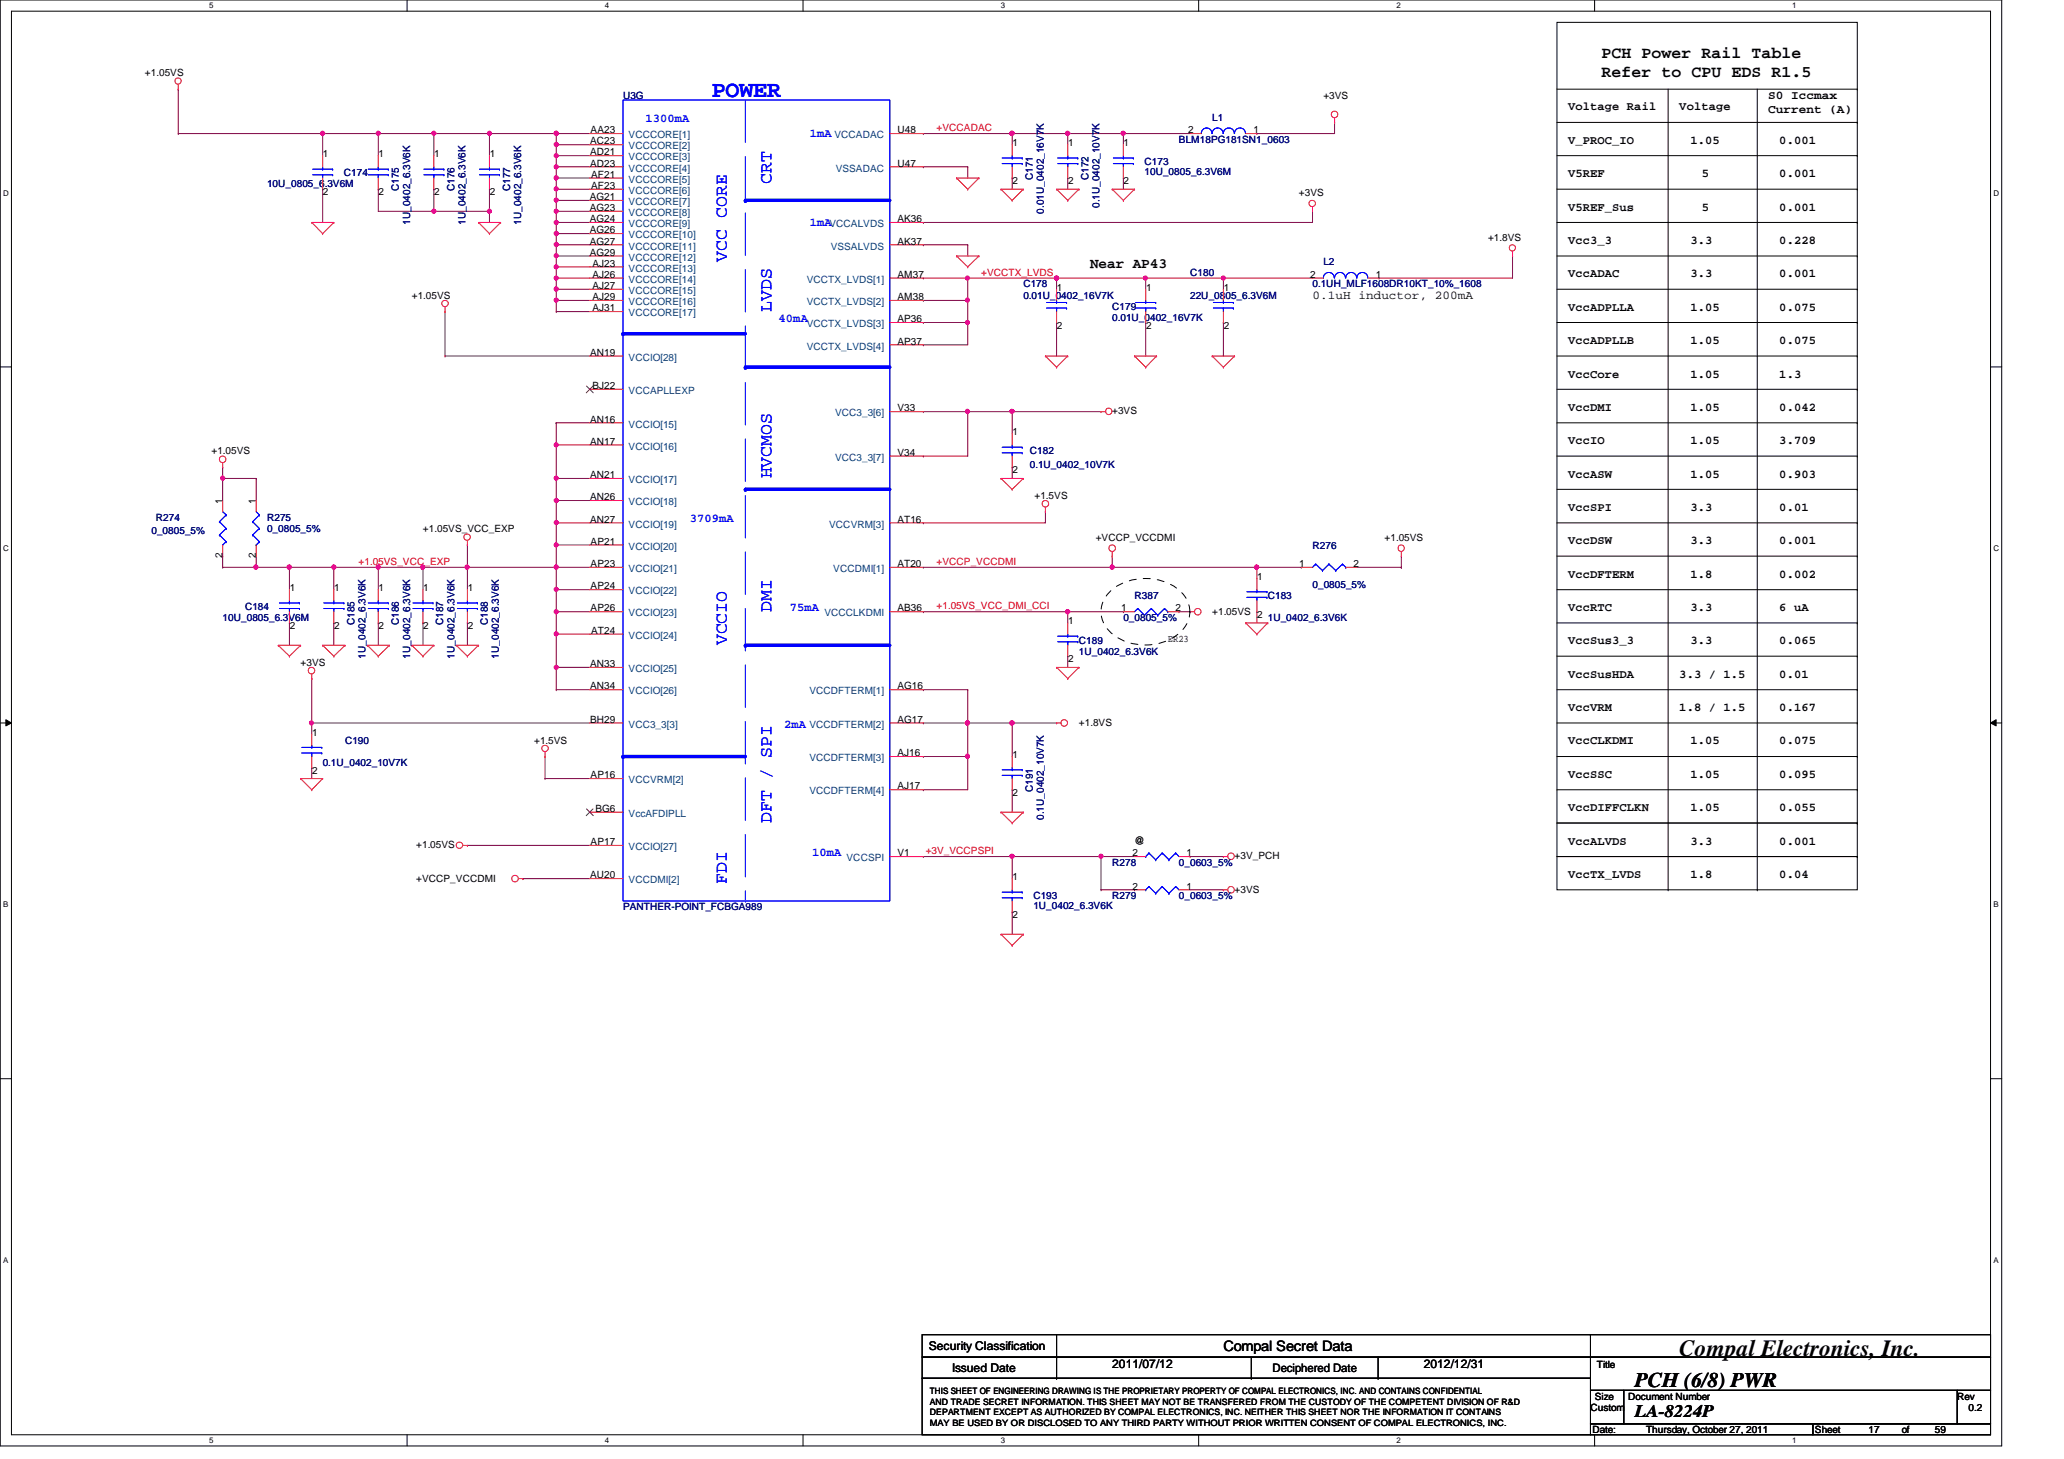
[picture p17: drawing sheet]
<svg xmlns="http://www.w3.org/2000/svg" width="297mm" height="210mm" viewBox="0 0 297 210" stroke-linecap="round" stroke-linejoin="round" font-family="sans-serif">
<defs><g id="words">
<text font-size="3.3" fill="#00f" x="102.4" y="14">POWER</text>
<text font-size="3.3" x="241.7" y="195.1">Compal Electronics, Inc.</text>
<text font-size="3" x="235.3" y="199.6">PCH (6/8) PWR</text>
<g font-size="2.5" fill="#00f">
<text x="111" y="26.4" transform="rotate(-90 111 26.4)">CRT</text>
<text x="104.6" y="37.6" transform="rotate(-90 104.6 37.6)">VCC CORE</text>
<text x="111" y="44.8" transform="rotate(-90 111 44.8)">LVDS</text>
<text x="111" y="68.8" transform="rotate(-90 111 68.8)">HVCMOS</text>
<text x="111" y="88" transform="rotate(-90 111 88)">DMI</text>
<text x="104.6" y="92.8" transform="rotate(-90 104.6 92.8)">VCCIO</text>
<text x="111" y="118.4" transform="rotate(-90 111 118.4)">DFT / SPI</text>
<text x="104.6" y="127.2" transform="rotate(-90 104.6 127.2)">FDI</text>
</g>
<text font-size="2.5" x="235.3" y="203.9">LA-8224P</text>
<g font-size="2.4">
<text x="230.5" y="8.3">PCH Power Rail Table</text>
<text x="230.5" y="11">Refer to CPU EDS R1.5</text>
</g>
<g font-size="2.1">
<text x="156.9" y="38.5">Near AP43</text>
<text x="176.1" y="194.4">Compal Secret Data</text>
</g>
<g font-size="1.7" fill="#00f">
<text x="92.9" y="17.5">1300mA</text>
<text x="116.5" y="19.7">1mA</text>
<text x="116.5" y="32.6">1mA</text>
<text x="112.1" y="46.3">40mA</text>
<text x="99.3" y="75.1">3709mA</text>
<text x="113.7" y="87.9">75mA</text>
<text x="112.9" y="104.7">2mA</text>
<text x="116.9" y="123.1">10mA</text>
</g>
<g font-size="1.7">
<text x="225.7" y="15.9">Voltage Rail</text>
<text x="241.7" y="15.9">Voltage</text>
<text x="254.5" y="14.3">S0 Iccmax</text>
<text x="254.5" y="16.3">Current (A)</text>
<text x="225.7" y="20.7">V_PROC_IO</text>
<text x="243.3" y="20.7">1.05</text>
<text x="256.1" y="20.7">0.001</text>
<text x="225.7" y="25.5">V5REF</text>
<text x="244.9" y="25.5">5</text>
<text x="256.1" y="25.5">0.001</text>
<text x="225.7" y="30.3">V5REF_Sus</text>
<text x="225.7" y="35.1">Vcc3_3</text>
<text x="243.3" y="35.1">3.3</text>
<text x="244.9" y="30.3">5</text>
<text x="256.1" y="30.3">0.001</text>
<text x="256.1" y="35.1">0.228</text>
<text x="225.7" y="39.9">VccADAC</text>
<text x="243.3" y="39.9">3.3</text>
<text x="256.1" y="39.9">0.001</text>
<text x="188.9" y="43">0.1uH inductor, 200mA</text>
<text x="225.7" y="44.7">VccADPLLA</text>
<text x="243.3" y="44.7">1.05</text>
<text x="256.1" y="44.7">0.075</text>
<text x="225.7" y="49.5">VccADPLLB</text>
<text x="243.3" y="49.5">1.05</text>
<text x="256.1" y="49.5">0.075</text>
<text x="225.7" y="54.3">VccCore</text>
<text x="225.7" y="59.1">VccDMI</text>
<text x="243.3" y="54.3">1.05</text>
<text x="243.3" y="59.1">1.05</text>
<text x="256.1" y="54.3">1.3</text>
<text x="256.1" y="59.1">0.042</text>
<text x="225.7" y="63.9">VccIO</text>
<text x="243.3" y="63.9">1.05</text>
<text x="256.1" y="63.9">3.709</text>
<text x="225.7" y="68.7">VccASW</text>
<text x="243.3" y="68.7">1.05</text>
<text x="256.1" y="68.7">0.903</text>
<text x="225.7" y="73.5">VccSPI</text>
<text x="243.3" y="73.5">3.3</text>
<text x="256.1" y="73.5">0.01</text>
<text x="225.7" y="78.3">VccDSW</text>
<text x="225.7" y="83.1">VccDFTERM</text>
<text x="243.3" y="78.3">3.3</text>
<text x="243.3" y="83.1">1.8</text>
<text x="256.1" y="83.1">0.002</text>
<text x="256.1" y="78.3">0.001</text>
<text x="225.7" y="87.9">VccRTC</text>
<text x="243.3" y="87.9">3.3</text>
<text x="256.1" y="87.9">6 uA</text>
<text x="225.7" y="92.7">VccSus3_3</text>
<text x="243.3" y="92.7">3.3</text>
<text x="256.1" y="92.7">0.065</text>
<text x="225.7" y="97.5">VccSusHDA</text>
<text x="241.7" y="97.5">3.3 / 1.5</text>
<text x="256.1" y="97.5">0.01</text>
<text x="225.7" y="102.3">VccVRM</text>
<text x="225.7" y="107.1">VccCLKDMI</text>
<text x="241.7" y="102.3">1.8 / 1.5</text>
<text x="243.3" y="107.1">1.05</text>
<text x="256.1" y="107.1">0.075</text>
<text x="256.1" y="102.3">0.167</text>
<text x="225.7" y="111.9">VccSSC</text>
<text x="243.3" y="111.9">1.05</text>
<text x="256.1" y="111.9">0.095</text>
<text x="225.7" y="116.7">VccDIFFCLKN</text>
<text x="243.3" y="116.7">1.05</text>
<text x="256.1" y="116.7">0.055</text>
<text x="225.7" y="121.5">VccALVDS</text>
<text x="243.3" y="121.5">3.3</text>
<text x="256.1" y="121.5">0.001</text>
<text x="225.7" y="126.3">VccTX_LVDS</text>
<text x="243.3" y="126.3">1.8</text>
<text x="256.1" y="126.3">0.04</text>
<text x="133.7" y="194.3">Security Classification</text>
<text x="137" y="197.3">Issued Date</text>
<text x="160.1" y="196.8">2011/07/12</text>
<text x="183.1" y="197.4">Deciphered Date</text>
<text x="204.9" y="196.8">2012/12/31</text>
</g>
<g font-size="1.4">
<text x="20.9" y="11">+1.05VS</text>
<text x="190.5" y="14.2">+3VS</text>
<text x="46.5" y="22.6">1</text>
<text x="54.5" y="22.6">1</text>
<text x="62.5" y="22.6">1</text>
<text x="70.5" y="22.6">1</text>
<text x="84.9" y="20.8">AC23</text>
<text x="84.9" y="22.4">AD21</text>
<text x="84.9" y="24">AD23</text>
<text x="85" y="19.2">AA23</text>
<text x="129.2" y="19.2">U48</text>
<text x="129.2" y="24">U47</text>
<text x="145.7" y="21">1</text>
<text x="153.7" y="21">1</text>
<text x="161.7" y="21">1</text>
<text x="171" y="19.2">2</text>
<text x="180.4" y="19.2">1</text>
<text x="46.5" y="28.1">2</text>
<text x="54.5" y="28.1">2</text>
<text x="62.5" y="28.1">2</text>
<text x="70.5" y="28.1">2</text>
<text x="84.9" y="28.8">AG21</text>
<text x="85.1" y="25.6">AF21</text>
<text x="85.1" y="27.2">AF23</text>
<text x="145.7" y="26.5">2</text>
<text x="153.7" y="26.5">2</text>
<text x="161.7" y="26.5">2</text>
<text x="186.9" y="28.2">+3VS</text>
<text x="84.9" y="30.4">AG23</text>
<text x="84.9" y="32">AG24</text>
<text x="84.9" y="33.6">AG26</text>
<text x="84.9" y="35.2">AG27</text>
<text x="129.2" y="32">AK36</text>
<text x="129.2" y="35.2">AK37</text>
<text x="214.2" y="34.6">+1.8VS</text>
<text x="84.9" y="36.8">AG29</text>
<text x="85.3" y="38.4">AJ23</text>
<text x="85.3" y="40">AJ26</text>
<text x="85.3" y="41.6">AJ27</text>
<text x="129.2" y="40">AM37</text>
<text x="152.1" y="41.8">1</text>
<text x="164.9" y="41.8">1</text>
<text x="176.1" y="41.8">1</text>
<text x="188.5" y="40">2</text>
<text x="198" y="40">1</text>
<text x="59.3" y="43">+1.05VS</text>
<text x="85.3" y="43.2">AJ29</text>
<text x="85.3" y="44.8">AJ31</text>
<text x="129.2" y="43.2">AM38</text>
<text x="129.2" y="46.4">AP36</text>
<text x="152.1" y="47.3">2</text>
<text x="164.9" y="47.3">2</text>
<text x="176.1" y="47.3">2</text>
<text x="84.9" y="51.2">AN19</text>
<text x="129.2" y="49.6">AP37</text>
<text x="85.3" y="56">BJ22</text>
<text x="129.2" y="59.2">V33</text>
<text x="160.1" y="59.6">+3VS</text>
<text x="30.4" y="65.4">+1.05VS</text>
<text x="84.9" y="60.8">AN16</text>
<text x="84.9" y="64">AN17</text>
<text x="129.2" y="65.6">V34</text>
<text x="145.7" y="62.6">1</text>
<text x="84.9" y="68.8">AN21</text>
<text x="84.9" y="72">AN26</text>
<text x="145.7" y="68.1">2</text>
<text x="148.9" y="71.8">+1.5VS</text>
<text x="32" y="72.5" transform="rotate(-90 32 72.5)">1</text>
<text x="36.8" y="72.5" transform="rotate(-90 36.8 72.5)">1</text>
<text x="60.9" y="76.6">+1.05VS_VCC_EXP</text>
<text x="84.9" y="75.2">AN27</text>
<text x="129.2" y="75.2">AT16</text>
<text x="157.7" y="77.9">+VCCP_VCCDMI</text>
<text x="199.3" y="77.9">+1.05VS</text>
<text x="32" y="80.3" transform="rotate(-90 32 80.3)">2</text>
<text x="36.8" y="80.3" transform="rotate(-90 36.8 80.3)">2</text>
<text x="85" y="78.4">AP21</text>
<text x="85" y="81.6">AP23</text>
<text x="129.2" y="81.6">AT20</text>
<text x="180.9" y="83.4">1</text>
<text x="187" y="81.6">1</text>
<text x="194.8" y="81.6">2</text>
<text x="41.7" y="85">1</text>
<text x="48.1" y="85">1</text>
<text x="54.5" y="85">1</text>
<text x="60.9" y="85">1</text>
<text x="67.3" y="85">1</text>
<text x="85" y="88">AP26</text>
<text x="85" y="84.8">AP24</text>
<text x="129.2" y="88">AB36</text>
<text x="153.7" y="89.8">1</text>
<text x="161.4" y="88">1</text>
<text x="169.2" y="88">2</text>
<text x="174.5" y="88.4">+1.05VS</text>
<text x="180.9" y="88.9">2</text>
<text x="41.7" y="90.5">2</text>
<text x="43.3" y="95.8">+3VS</text>
<text x="48.1" y="90.5">2</text>
<text x="54.5" y="90.5">2</text>
<text x="60.9" y="90.5">2</text>
<text x="67.3" y="90.5">2</text>
<text x="84.9" y="96">AN33</text>
<text x="85.1" y="91.2">AT24</text>
<text x="153.7" y="95.3">2</text>
<text x="168.1" y="92.4">ER23</text>
<text x="84.9" y="99.2">AN34</text>
<text x="129.2" y="99.2">AG16</text>
<text x="44.9" y="105.8">1</text>
<text x="76.9" y="107">+1.5VS</text>
<text x="84.9" y="104">BH29</text>
<text x="129.2" y="104">AG17</text>
<text x="155.3" y="104.4">+1.8VS</text>
<text x="44.9" y="111.3">2</text>
<text x="85" y="112">AP16</text>
<text x="129.2" y="113.6">AJ17</text>
<text x="129.2" y="108.8">AJ16</text>
<text x="145.7" y="109">1</text>
<text x="85.7" y="116.8">BG6</text>
<text x="145.7" y="114.5">2</text>
<text x="59.9" y="122">+1.05VS</text>
<text x="85" y="121.6">AP17</text>
<text x="129.2" y="123.2">V1</text>
<text x="163" y="123.2">2</text>
<text x="163.3" y="121.4">@</text>
<text x="170.8" y="123.2">1</text>
<text x="177.7" y="123.6">+3V_PCH</text>
<text x="59.9" y="126.8">+VCCP_VCCDMI</text>
<text x="84.9" y="126.4">AU20</text>
<text x="145.7" y="126.6">1</text>
<text x="163" y="128">2</text>
<text x="170.8" y="128">1</text>
<text x="177.7" y="128.4">+3VS</text>
<text x="145.7" y="132.1">2</text>
<text x="229.8" y="196.8">Title</text>
<text x="228.9" y="203">Custom</text>
<text x="229.5" y="201.4">Size</text>
<text x="234.3" y="201.4">Document Number</text>
<text x="281.7" y="201.4">Rev</text>
<text x="283.3" y="203">0.2</text>
<text x="229.2" y="206.2">Date:</text>
<text x="236.9" y="206.2">Thursday, October 27, 2011</text>
<text x="261.2" y="206.2">Sheet</text>
<text x="268.9" y="206.2">17</text>
<text x="273.7" y="206.2">of</text>
<text x="278.5" y="206.2">59</text>
</g>
<g font-size="1.4" fill="#000080">
<text x="89.7" y="14.2">U3G</text>
<text x="174.5" y="17.4">L1</text>
<text x="164.7" y="23.7">C173</text>
<text x="169.7" y="20.6">BLM18PG181SN1_0603</text>
<text x="38.4" y="27">10U_0805_6.3V6M</text>
<text x="49.5" y="25.4">C174</text>
<text x="57.4" y="27.5" transform="rotate(-90 57.4 27.5)">C175</text>
<text x="65.4" y="27.5" transform="rotate(-90 65.4 27.5)">C176</text>
<text x="73.4" y="27.5" transform="rotate(-90 73.4 27.5)">C177</text>
<text x="148.6" y="26" transform="rotate(-90 148.6 26)">C171</text>
<text x="156.6" y="26" transform="rotate(-90 156.6 26)">C172</text>
<text x="158.2" y="29.9" transform="rotate(-90 158.2 29.9)">0.1U_0402_10V7K</text>
<text x="164.7" y="25.2">10U_0805_6.3V6M</text>
<text x="59" y="32.3" transform="rotate(-90 59 32.3)">1U_0402_6.3V6K</text>
<text x="67" y="32.3" transform="rotate(-90 67 32.3)">1U_0402_6.3V6K</text>
<text x="75" y="32.3" transform="rotate(-90 75 32.3)">1U_0402_6.3V6K</text>
<text x="150.2" y="30.7" transform="rotate(-90 150.2 30.7)">0.01U_0402_16V7K</text>
<text x="147.3" y="41.4">C178</text>
<text x="171.3" y="39.8">C180</text>
<text x="188.9" y="41.4">0.1UH_MLF1608DR10KT_10%_1608</text>
<text x="190.5" y="38.2">L2</text>
<text x="147.3" y="43">0.01U_0402_16V7K</text>
<text x="160.1" y="44.6">C179</text>
<text x="160.1" y="46.2">0.01U_0402_16V7K</text>
<text x="171.3" y="43">22U_0805_6.3V6M</text>
<text x="148.2" y="65.4">C182</text>
<text x="148.2" y="67.3">0.1U_0402_10V7K</text>
<text x="21.8" y="76.9">0_0805_5%</text>
<text x="22.4" y="75">R274</text>
<text x="38.4" y="75">R275</text>
<text x="38.4" y="76.6">0_0805_5%</text>
<text x="188.9" y="79">R276</text>
<text x="32" y="89.4">10U_0805_6.3V6M</text>
<text x="35.3" y="87.8">C184</text>
<text x="51" y="90" transform="rotate(-90 51 90)">C185</text>
<text x="57.4" y="90" transform="rotate(-90 57.4 90)">C186</text>
<text x="63.8" y="90" transform="rotate(-90 63.8 90)">C187</text>
<text x="70.2" y="90" transform="rotate(-90 70.2 90)">C188</text>
<text x="161.7" y="89.4">0_0805_5%</text>
<text x="163.3" y="86.2">R387</text>
<text x="182.5" y="86.2">C183</text>
<text x="182.5" y="89.4">1U_0402_6.3V6K</text>
<text x="188.9" y="84.6">0_0805_5%</text>
<text x="52.6" y="94.7" transform="rotate(-90 52.6 94.7)">1U_0402_6.3V6K</text>
<text x="59" y="94.7" transform="rotate(-90 59 94.7)">1U_0402_6.3V6K</text>
<text x="65.4" y="94.7" transform="rotate(-90 65.4 94.7)">1U_0402_6.3V6K</text>
<text x="71.8" y="94.7" transform="rotate(-90 71.8 94.7)">1U_0402_6.3V6K</text>
<text x="155.3" y="92.6">C189</text>
<text x="155.3" y="94.2">1U_0402_6.3V6K</text>
<text x="49.7" y="107">C190</text>
<text x="46.4" y="110.2">0.1U_0402_10V7K</text>
<text x="148.6" y="114" transform="rotate(-90 148.6 114)">C191</text>
<text x="150.2" y="117.9" transform="rotate(-90 150.2 117.9)">0.1U_0402_10V7K</text>
<text x="160.1" y="124.6">R278</text>
<text x="169.7" y="124.6">0_0603_5%</text>
<text x="89.7" y="131">PANTHER-POINT_FCBGA989</text>
<text x="148.7" y="129.4">C193</text>
<text x="148.7" y="130.8">1U_0402_6.3V6K</text>
<text x="160.1" y="129.4">R279</text>
<text x="169.7" y="129.4">0_0603_5%</text>
</g>
<g font-size="1.4" fill="#004080">
<text x="90.5" y="19.9">VCCCORE[1]</text>
<text x="90.5" y="21.5">VCCCORE[2]</text>
<text x="90.5" y="23.1">VCCCORE[3]</text>
<text x="120.1" y="19.9">VCCADAC</text>
<text x="90.5" y="24.7">VCCCORE[4]</text>
<text x="90.5" y="26.3">VCCCORE[5]</text>
<text x="90.5" y="27.9">VCCCORE[6]</text>
<text x="90.5" y="29.5">VCCCORE[7]</text>
<text x="120.3" y="24.7">VSSADAC</text>
<text x="90.5" y="31.1">VCCCORE[8]</text>
<text x="90.5" y="32.7">VCCCORE[9]</text>
<text x="90.5" y="34.3">VCCCORE[10]</text>
<text x="90.5" y="35.9">VCCCORE[11]</text>
<text x="119.4" y="32.7">VCCALVDS</text>
<text x="119.5" y="35.9">VSSALVDS</text>
<text x="90.5" y="37.5">VCCCORE[12]</text>
<text x="90.5" y="39.1">VCCCORE[13]</text>
<text x="90.5" y="40.7">VCCCORE[14]</text>
<text x="116.1" y="40.7">VCCTX_LVDS[1]</text>
<text x="90.5" y="42.3">VCCCORE[15]</text>
<text x="90.5" y="43.9">VCCCORE[16]</text>
<text x="90.5" y="45.5">VCCCORE[17]</text>
<text x="116.1" y="43.9">VCCTX_LVDS[2]</text>
<text x="116.1" y="47.1">VCCTX_LVDS[3]</text>
<text x="90.5" y="51.9">VCCIO[28]</text>
<text x="116.1" y="50.3">VCCTX_LVDS[4]</text>
<text x="90.5" y="56.7">VCCAPLLEXP</text>
<text x="120.2" y="59.9">VCC3_3[6]</text>
<text x="90.5" y="61.5">VCCIO[15]</text>
<text x="90.5" y="64.7">VCCIO[16]</text>
<text x="90.5" y="69.5">VCCIO[17]</text>
<text x="120.2" y="66.3">VCC3_3[7]</text>
<text x="90.5" y="72.7">VCCIO[18]</text>
<text x="90.5" y="75.9">VCCIO[19]</text>
<text x="119.3" y="75.9">VCCVRM[3]</text>
<text x="90.5" y="79.1">VCCIO[20]</text>
<text x="90.5" y="82.3">VCCIO[21]</text>
<text x="119.9" y="82.3">VCCDMI[1]</text>
<text x="90.5" y="88.7">VCCIO[23]</text>
<text x="90.5" y="85.5">VCCIO[22]</text>
<text x="118.7" y="88.7">VCCCLKDMI</text>
<text x="90.5" y="91.9">VCCIO[24]</text>
<text x="90.5" y="96.7">VCCIO[25]</text>
<text x="90.5" y="99.9">VCCIO[26]</text>
<text x="116.5" y="99.9">VCCDFTERM[1]</text>
<text x="90.5" y="104.7">VCC3_3[3]</text>
<text x="116.5" y="104.7">VCCDFTERM[2]</text>
<text x="90.5" y="112.7">VCCVRM[2]</text>
<text x="116.5" y="109.5">VCCDFTERM[3]</text>
<text x="90.5" y="117.5">VccAFDIPLL</text>
<text x="116.5" y="114.3">VCCDFTERM[4]</text>
<text x="90.5" y="122.3">VCCIO[27]</text>
<text x="121.8" y="123.9">VCCSPI</text>
<text x="90.5" y="127.1">VCCDMI[2]</text>
</g>
<g font-size="1.4" fill="#f00">
<text x="134.8" y="18.9">+VCCADAC</text>
<text x="141.2" y="39.7">+VCCTX_LVDS</text>
<text x="51.6" y="81.3">+1.05VS_VCC_EXP</text>
<text x="134.8" y="81.3">+VCCP_VCCDMI</text>
<text x="134.8" y="87.7">+1.05VS_VCC_DMI_CCI</text>
<text x="133.2" y="122.9">+3V_VCCPSPI</text>
</g>
<g font-size="1.3">
<text x="133.8" y="203.6">DEPARTMENT EXCEPT AS AUTHORIZED BY COMPAL ELECTRONICS, INC. NEITHER THIS SHEET NOR THE INFORMATION IT CONTAINS</text>
<text x="133.8" y="200.6">THIS SHEET OF ENGINEERING DRAWING IS THE PROPRIETARY PROPERTY OF COMPAL ELECTRONICS, INC. AND CONTAINS CONFIDENTIAL</text>
<text x="133.8" y="202.1">AND TRADE SECRET INFORMATION. THIS SHEET MAY NOT BE TRANSFERED FROM THE CUSTODY OF THE COMPETENT DIVISION OF R&amp;D</text>
<text x="133.8" y="205.1">MAY BE USED BY OR DISCLOSED TO ANY THIRD PARTY WITHOUT PRIOR WRITTEN CONSENT OF COMPAL ELECTRONICS, INC.</text>
</g>
<g font-size="1.1">
<text x="30.1" y="1.1">5</text>
<text x="87" y="1.1">4</text>
<text x="144" y="1.1">3</text>
<text x="201" y="1.1">2</text>
<text x="257.9" y="1.1">1</text>
<text x=".5" y="28.2">D</text>
<text x="286.9" y="28.2">D</text>
<text x=".5" y="79.3">C</text>
<text x="286.9" y="79.3">C</text>
<text x=".5" y="130.6">B</text>
<text x="286.9" y="130.6">B</text>
<text x=".5" y="181.7">A</text>
<text x="286.9" y="181.7">A</text>
<text x="30.1" y="207.6">5</text>
<text x="87" y="207.6">4</text>
<text x="144" y="207.6">3</text>
<text x="201" y="207.6">2</text>
<text x="257.9" y="207.6">1</text>
</g>
</g></defs>
<path d="M0 0h288.1v208h-288.1zM1.6 1.6h284.9v204.8h-284.9z" fill="none" stroke="#000" stroke-width=".14"/>
<g fill="#fff">
<path d="M30.1 .2h.6v1.2h-.6z"/>
<path d="M30.1 206.6h.6v1.2h-.6z"/>
</g>
<path d="M58.6 0v1.6M58.6 206.4v1.6" fill="none" stroke="#000" stroke-width=".14"/>
<g fill="#fff">
<path d="M87 .2h.6v1.2h-.6z"/>
<path d="M87 206.6h.6v1.2h-.6z"/>
</g>
<path d="M115.6 0v1.6M115.6 206.4v1.6" fill="none" stroke="#000" stroke-width=".14"/>
<g fill="#fff">
<path d="M144 .2h.6v1.2h-.6z"/>
<path d="M144 206.6h.6v1.2h-.6z"/>
</g>
<path d="M172.5 0v1.6M172.5 206.4v1.6" fill="none" stroke="#000" stroke-width=".14"/>
<g fill="#fff">
<path d="M201 .2h.5v1.2h-.5z"/>
<path d="M201 206.6h.5v1.2h-.5z"/>
</g>
<path d="M229.5 0v1.6M229.5 206.4v1.6" fill="none" stroke="#000" stroke-width=".14"/>
<g fill="#fff">
<path d="M257.9 .2h.6v1.2h-.6z"/>
<path d="M257.9 206.6h.6v1.2h-.6z"/>
<path d="M.5 27.2h.7v1.2h-.7z"/>
<path d="M286.9 27.2h.8v1.2h-.8z"/>
<path d="M.5 78.4h.7v1.1h-.7z"/>
<path d="M286.9 78.4h.8v1.1h-.8z"/>
</g>
<path d="M0 52.8h1.6M286.5 52.8h1.6" fill="none" stroke="#000" stroke-width=".14"/>
<g fill="#fff">
<path d="M.5 129.6h.7v1.2h-.7z"/>
<path d="M286.9 129.6h.7v1.2h-.7z"/>
</g>
<path d="M0 104h1.6M.8 103.5l.8 .5-.8 .4zM286.5 104l.8-.5v.9zM286.5 104h1.6" fill="none" stroke="#000" stroke-width=".14"/>
<path d="M.8 103.5l.8 .5-.8 .4zM286.5 104l.8-.5v.9z" fill="#000"/>
<g fill="#fff">
<path d="M.5 180.8h.7v1.1h-.7z"/>
<path d="M286.9 180.8h.7v1.1h-.7z"/>
</g>
<path d="M0 155.2h1.6M286.5 155.2h1.6" fill="none" stroke="#000" stroke-width=".14"/>
<path d="M25.7 12.8h.1M25.7 12.8v6.4M80 19.2h.1M80 19.2h4.9" fill="none" stroke="#800040" stroke-width=".14"/>
<circle cx="80.1" cy="19.2" r=".3" fill="#f0f"/>
<circle cx="80.1" cy="19.2" r=".3" fill="none" stroke="#f0f" stroke-width=".14"/>
<path d="M80 40h.1M80 40v1.6" fill="none" stroke="#800040" stroke-width=".14"/>
<circle cx="80" cy="41.6" r=".31" fill="#f0f"/>
<circle cx="80" cy="41.6" r=".31" fill="none" stroke="#f0f" stroke-width=".14"/>
<circle cx="80.1" cy="40" r=".3" fill="#f0f"/>
<circle cx="80.1" cy="40" r=".3" fill="none" stroke="#f0f" stroke-width=".14"/>
<path d="M54.4 19.2h.1M54.4 19.2h8M62.4 19.2h.1M62.4 19.2v3.2M62.4 27.2h.1M62.4 27.2v3.2" fill="none" stroke="#800040" stroke-width=".14"/>
<circle cx="54.4" cy="19.2" r=".3" fill="#f0f"/>
<circle cx="54.4" cy="19.2" r=".3" fill="none" stroke="#f0f" stroke-width=".14"/>
<path d="M80 36.8h.1M80 36.8v1.6" fill="none" stroke="#800040" stroke-width=".14"/>
<circle cx="80.1" cy="36.8" r=".3" fill="#f0f"/>
<circle cx="80.1" cy="36.8" r=".3" fill="none" stroke="#f0f" stroke-width=".14"/>
<path d="M80 35.2h.1M80 35.2v1.6" fill="none" stroke="#800040" stroke-width=".14"/>
<circle cx="80.1" cy="35.2" r=".3" fill="#f0f"/>
<circle cx="80.1" cy="35.2" r=".3" fill="none" stroke="#f0f" stroke-width=".14"/>
<path d="M80 33.6h.1M80 33.6v1.6" fill="none" stroke="#800040" stroke-width=".14"/>
<circle cx="80" cy="33.6" r=".31" fill="#f0f"/>
<circle cx="80" cy="33.6" r=".31" fill="none" stroke="#f0f" stroke-width=".14"/>
<path d="M80 32h.1M80 32v1.6" fill="none" stroke="#800040" stroke-width=".14"/>
<circle cx="80.1" cy="32" r=".3" fill="#f0f"/>
<circle cx="80.1" cy="32" r=".3" fill="none" stroke="#f0f" stroke-width=".14"/>
<path d="M46.4 19.2h.1M46.4 19.2h8" fill="none" stroke="#800040" stroke-width=".14"/>
<circle cx="46.4" cy="19.2" r=".3" fill="#f0f"/>
<circle cx="46.4" cy="19.2" r=".3" fill="none" stroke="#f0f" stroke-width=".14"/>
<path d="M80 30.4h.1M80 30.4v1.6" fill="none" stroke="#800040" stroke-width=".14"/>
<circle cx="80.1" cy="30.4" r=".3" fill="#f0f"/>
<circle cx="80.1" cy="30.4" r=".3" fill="none" stroke="#f0f" stroke-width=".14"/>
<path d="M46.4 27.2h.1M46.4 27.2v4.8M80 28.8h.1M80 28.8v1.6" fill="none" stroke="#800040" stroke-width=".14"/>
<circle cx="80.1" cy="28.8" r=".3" fill="#f0f"/>
<circle cx="80.1" cy="28.8" r=".3" fill="none" stroke="#f0f" stroke-width=".14"/>
<path d="M46.4 19.2h.1M46.4 19.2v3.2M80 27.2h.1M80 27.2v1.6" fill="none" stroke="#800040" stroke-width=".14"/>
<circle cx="80.1" cy="27.2" r=".3" fill="#f0f"/>
<circle cx="80.1" cy="27.2" r=".3" fill="none" stroke="#f0f" stroke-width=".14"/>
<path d="M80 25.6h.1M80 25.6v1.6M64 44.8h.1M64 44.8v6.4" fill="none" stroke="#800040" stroke-width=".14"/>
<circle cx="80" cy="25.6" r=".31" fill="#f0f"/>
<circle cx="80" cy="25.6" r=".31" fill="none" stroke="#f0f" stroke-width=".14"/>
<path d="M80 24h.1M80 20.8h.1M80 20.8v1.6M80 24v1.6" fill="none" stroke="#800040" stroke-width=".14"/>
<circle cx="80.1" cy="20.8" r=".3" fill="#f0f"/>
<circle cx="80.1" cy="20.8" r=".3" fill="none" stroke="#f0f" stroke-width=".14"/>
<path d="M80 41.6h.1M80 41.6v1.6" fill="none" stroke="#800040" stroke-width=".14"/>
<circle cx="80.1" cy="43.2" r=".3" fill="#f0f"/>
<circle cx="80.1" cy="43.2" r=".3" fill="none" stroke="#f0f" stroke-width=".14"/>
<path d="M80 75.2h.1M80 78.4h.1M80 75.2h4.9M80 78.4v3.2M80 81.6h.1M80 81.6h4.9" fill="none" stroke="#800040" stroke-width=".14"/>
<circle cx="80.1" cy="78.4" r=".3" fill="#f0f"/>
<circle cx="80.1" cy="78.4" r=".3" fill="none" stroke="#f0f" stroke-width=".14"/>
<path d="M80 78.4h.1M80 78.4h4.9M80 81.6h.1M80 81.6v3.2" fill="none" stroke="#800040" stroke-width=".14"/>
<circle cx="80" cy="81.6" r=".31" fill="#f0f"/>
<circle cx="80" cy="81.6" r=".31" fill="none" stroke="#f0f" stroke-width=".14"/>
<path d="M80 19.2h.1M80 19.2v1.6" fill="none" stroke="#800040" stroke-width=".14"/>
<circle cx="80.1" cy="19.2" r=".3" fill="#f0f"/>
<circle cx="80.1" cy="19.2" r=".3" fill="none" stroke="#f0f" stroke-width=".14"/>
<path d="M80 68.8h.1M80 72h.1M80 68.8h4.9M80 72v3.2" fill="none" stroke="#800040" stroke-width=".14"/>
<circle cx="80.1" cy="72" r=".3" fill="#f0f"/>
<circle cx="80.1" cy="72" r=".3" fill="none" stroke="#f0f" stroke-width=".14"/>
<path d="M80 72h.1M80 75.2h.1M80 72h4.9M80 75.2v3.2" fill="none" stroke="#800040" stroke-width=".14"/>
<circle cx="80.1" cy="75.2" r=".3" fill="#f0f"/>
<circle cx="80.1" cy="75.2" r=".3" fill="none" stroke="#f0f" stroke-width=".14"/>
<path d="M80 64h.1M80 68.8h.1M80 64h4.9M80 68.8v3.2" fill="none" stroke="#800040" stroke-width=".14"/>
<circle cx="80.1" cy="68.8" r=".3" fill="#f0f"/>
<circle cx="80.1" cy="68.8" r=".3" fill="none" stroke="#f0f" stroke-width=".14"/>
<path d="M70.4 19.2h.1M70.4 19.2h9.6" fill="none" stroke="#800040" stroke-width=".14"/>
<circle cx="70.4" cy="19.2" r=".3" fill="#f0f"/>
<circle cx="70.4" cy="19.2" r=".3" fill="none" stroke="#f0f" stroke-width=".14"/>
<path d="M80 60.8h.1M80 60.8v3.2M80 60.8h4.9M80 99.2h.1M80 91.2h.1M80 96h.1M80 96v3.2M80 99.2h4.9M80 91.2h4.9" fill="none" stroke="#800040" stroke-width=".14"/>
<circle cx="80.1" cy="96" r=".3" fill="#f0f"/>
<circle cx="80.1" cy="96" r=".3" fill="none" stroke="#f0f" stroke-width=".14"/>
<path d="M80 96h.1M80 84.8h.1M80 88h.1M80 96h4.9M80 84.8h4.9M80 88v3.2" fill="none" stroke="#800040" stroke-width=".14"/>
<circle cx="80.1" cy="88" r=".3" fill="#f0f"/>
<circle cx="80.1" cy="88" r=".3" fill="none" stroke="#f0f" stroke-width=".14"/>
<path d="M80 88h.1M80 91.2h.1M80 88h4.9M80 91.2v4.8" fill="none" stroke="#800040" stroke-width=".14"/>
<circle cx="80.1" cy="91.2" r=".3" fill="#f0f"/>
<circle cx="80.1" cy="91.2" r=".3" fill="none" stroke="#f0f" stroke-width=".14"/>
<path d="M80 84.8h.1M80 84.8v3.2" fill="none" stroke="#800040" stroke-width=".14"/>
<circle cx="80.1" cy="84.8" r=".3" fill="#f0f"/>
<circle cx="80.1" cy="84.8" r=".3" fill="none" stroke="#f0f" stroke-width=".14"/>
<path d="M62.4 19.2h.1M62.4 19.2h8M70.4 19.2h.1M70.4 19.2v3.2M70.4 30.4h.1M70.4 30.4v1.6M67.3 81.6h.1M67.3 81.6h12.7" fill="none" stroke="#800040" stroke-width=".14"/>
<circle cx="62.4" cy="19.2" r=".3" fill="#f0f"/>
<circle cx="62.4" cy="19.2" r=".3" fill="none" stroke="#f0f" stroke-width=".14"/>
<g fill="none" stroke="#800040" stroke-width=".14">
<path d="M41.7 89.6h.1M41.7 89.6v3.2M48 89.6h.1M48 89.6v3.2M54.4 89.6h.1M54.4 89.6v3.2M60.9 89.6h.1M60.9 81.6h.1M60.9 89.6v3.2M60.9 81.6h6.4M67.3 89.6h.1M67.3 81.6h.1"/>
<path d="M67.3 81.6v3.2M67.3 89.6v3.2"/>
</g>
<circle cx="67.2" cy="81.6" r=".31" fill="#f0f"/>
<circle cx="67.2" cy="81.6" r=".31" fill="none" stroke="#f0f" stroke-width=".14"/>
<path d="M54.4 81.6h.1M54.4 81.6h6.5M60.9 81.6h.1M60.9 81.6v3.2" fill="none" stroke="#800040" stroke-width=".14"/>
<circle cx="60.8" cy="81.6" r=".31" fill="#f0f"/>
<circle cx="60.8" cy="81.6" r=".31" fill="none" stroke="#f0f" stroke-width=".14"/>
<path d="M48 81.6h.1M48 81.6h6.4M54.4 81.6h.1M54.4 81.6v3.2" fill="none" stroke="#800040" stroke-width=".14"/>
<circle cx="54.4" cy="81.6" r=".31" fill="#f0f"/>
<circle cx="54.4" cy="81.6" r=".31" fill="none" stroke="#f0f" stroke-width=".14"/>
<path d="M41.7 81.6h.1M41.7 81.6h6.3M48 81.6h.1M48 81.6v3.2" fill="none" stroke="#800040" stroke-width=".14"/>
<circle cx="48" cy="81.6" r=".31" fill="#f0f"/>
<circle cx="48" cy="81.6" r=".31" fill="none" stroke="#f0f" stroke-width=".14"/>
<path d="M41.7 81.6h.1M41.7 81.6v3.2" fill="none" stroke="#800040" stroke-width=".14"/>
<circle cx="41.6" cy="81.6" r=".32" fill="#f0f"/>
<circle cx="41.6" cy="81.6" r=".32" fill="none" stroke="#f0f" stroke-width=".14"/>
<path d="M54.4 30.4h8M62.4 30.4h.1M70.4 27.2h.1M70.4 27.2v3.2" fill="none" stroke="#800040" stroke-width=".14"/>
<circle cx="62.4" cy="30.4" r=".3" fill="#f0f"/>
<circle cx="62.4" cy="30.4" r=".3" fill="none" stroke="#f0f" stroke-width=".14"/>
<path d="M62.4 30.4h8M70.4 30.4h.1" fill="none" stroke="#800040" stroke-width=".14"/>
<circle cx="70.4" cy="30.4" r=".3" fill="#f0f"/>
<circle cx="70.4" cy="30.4" r=".3" fill="none" stroke="#f0f" stroke-width=".14"/>
<path d="M80 38.4h.1M80 38.4v1.6" fill="none" stroke="#800040" stroke-width=".14"/>
<circle cx="80.1" cy="38.4" r=".3" fill="#f0f"/>
<circle cx="80.1" cy="38.4" r=".3" fill="none" stroke="#f0f" stroke-width=".14"/>
<path d="M80 64h.1M80 64v4.8" fill="none" stroke="#800040" stroke-width=".14"/>
<circle cx="80.1" cy="64" r=".3" fill="#f0f"/>
<circle cx="80.1" cy="64" r=".3" fill="none" stroke="#f0f" stroke-width=".14"/>
<path d="M80 22.4h.1M80 22.4v1.6" fill="none" stroke="#800040" stroke-width=".14"/>
<circle cx="80.1" cy="22.4" r=".3" fill="#f0f"/>
<circle cx="80.1" cy="22.4" r=".3" fill="none" stroke="#f0f" stroke-width=".14"/>
<g fill="none" stroke="#800040" stroke-width=".14">
<path d="M54.4 19.2h.1M54.4 19.2v3.2M132.9 19.2h.1M132.9 19.2h12.8M54.4 27.2h.1M54.4 27.2v3.2M132.9 24h.1M132.9 24h6.4M139.3 24h.1M139.3 24v1.6M80 43.2h.1M80 43.2v1.6"/>
<path d="M153.7 94.4h.1M153.7 94.4v1.6M145.7 104h.1M145.7 104v4.8"/>
</g>
<circle cx="145.7" cy="19.2" r=".31" fill="#f0f"/>
<circle cx="145.7" cy="19.2" r=".31" fill="none" stroke="#f0f" stroke-width=".14"/>
<path d="M153.7 19.2h.1M153.7 19.2h8M153.7 88h.1M153.7 88v1.6" fill="none" stroke="#800040" stroke-width=".14"/>
<circle cx="153.7" cy="19.2" r=".31" fill="#f0f"/>
<circle cx="153.7" cy="19.2" r=".31" fill="none" stroke="#f0f" stroke-width=".14"/>
<path d="M132.9 43.2h.1M132.9 43.2h6.4M132.9 75.2h.1M132.9 75.2h17.5" fill="none" stroke="#800040" stroke-width=".14"/>
<circle cx="139.2" cy="43.2" r=".3" fill="#f0f"/>
<circle cx="139.2" cy="43.2" r=".3" fill="none" stroke="#f0f" stroke-width=".14"/>
<path d="M132.9 49.6h.1M132.9 46.4h.1M132.9 49.6h6.4M132.9 46.4h6.4" fill="none" stroke="#800040" stroke-width=".14"/>
<circle cx="139.2" cy="46.4" r=".3" fill="#f0f"/>
<circle cx="139.2" cy="46.4" r=".3" fill="none" stroke="#f0f" stroke-width=".14"/>
<path d="M139.3 59.2h.1M139.3 59.2v6.4h-6.4M139.3 59.2h6.4M132.9 65.6h.1" fill="none" stroke="#800040" stroke-width=".14"/>
<circle cx="145.7" cy="59.2" r=".31" fill="#f0f"/>
<circle cx="145.7" cy="59.2" r=".31" fill="none" stroke="#f0f" stroke-width=".14"/>
<circle cx="139.2" cy="59.2" r=".3" fill="#f0f"/>
<circle cx="139.2" cy="59.2" r=".3" fill="none" stroke="#f0f" stroke-width=".14"/>
<g fill="none" stroke="#800040" stroke-width=".14">
<path d="M145.7 59.2h.1M145.7 59.2v3.2M145.7 67.2h.1M145.7 67.2v1.6M132.9 99.2h.1M132.9 99.2h6.4M139.3 99.2h.1M139.3 99.2v4.8h-6.4M180.9 81.6h.1M180.9 88h.1M180.9 81.6v1.6M180.9 88v1.6"/>
<path d="M132.9 108.8h.1M132.9 113.6h.1M132.9 104h.1M132.9 108.8h6.4M132.9 113.6h6.4M132.9 123.2h.1M132.9 123.2h12.8"/>
</g>
<circle cx="145.7" cy="123.2" r=".31" fill="#f0f"/>
<circle cx="145.7" cy="123.2" r=".31" fill="none" stroke="#f0f" stroke-width=".14"/>
<path d="M139.3 104h.1M139.3 104h6.4M145.7 113.6h.1M145.7 113.6v3.2M145.7 131.2h.1M145.7 131.2v3.2" fill="none" stroke="#800040" stroke-width=".14"/>
<circle cx="145.7" cy="104" r=".31" fill="#f0f"/>
<circle cx="145.7" cy="104" r=".31" fill="none" stroke="#f0f" stroke-width=".14"/>
<circle cx="139.2" cy="104" r=".3" fill="#f0f"/>
<circle cx="139.2" cy="104" r=".3" fill="none" stroke="#f0f" stroke-width=".14"/>
<path d="M139.3 108.8h.1M139.3 108.8v4.8M145.7 123.2h.1M145.7 123.2v3.2" fill="none" stroke="#800040" stroke-width=".14"/>
<circle cx="139.2" cy="108.8" r=".3" fill="#f0f"/>
<circle cx="139.2" cy="108.8" r=".3" fill="none" stroke="#f0f" stroke-width=".14"/>
<path d="M139.3 104h.1M139.3 104v4.8" fill="none" stroke="#800040" stroke-width=".14"/>
<circle cx="139.2" cy="104" r=".3" fill="#f0f"/>
<circle cx="139.2" cy="104" r=".3" fill="none" stroke="#f0f" stroke-width=".14"/>
<path d="M139.3 46.4h.1M139.3 40h.1M139.3 43.2h.1M139.3 40v9.6M145.7 104h.1M145.7 104h6.4" fill="none" stroke="#800040" stroke-width=".14"/>
<circle cx="145.7" cy="104" r=".31" fill="#f0f"/>
<circle cx="145.7" cy="104" r=".31" fill="none" stroke="#f0f" stroke-width=".14"/>
<path d="M161.7 19.2h.1M161.7 19.2h9.6" fill="none" stroke="#800040" stroke-width=".14"/>
<circle cx="161.7" cy="19.2" r=".31" fill="#f0f"/>
<circle cx="161.7" cy="19.2" r=".31" fill="none" stroke="#f0f" stroke-width=".14"/>
<g fill="none" stroke="#800040" stroke-width=".14">
<path d="M145.7 19.2h.1M145.7 19.2h8M153.7 19.2h.1M153.7 19.2v1.6M161.7 19.2h.1M161.7 19.2v1.6M180.9 19.2h.1M192.1 17.6h.1M192.1 17.6v1.6h-11.2M153.7 25.6h.1M153.7 25.6v1.6M161.7 25.6h.1"/>
<path d="M161.7 25.6v1.6"/>
</g>
<circle cx="145.7" cy="19.2" r=".31" fill="#f0f"/>
<circle cx="145.7" cy="19.2" r=".31" fill="none" stroke="#f0f" stroke-width=".14"/>
<path d="M145.7 19.2h.1M145.7 19.2v1.6M145.7 25.6h.1M145.7 25.6v1.6M64 51.2h.1M64 51.2h20.9M36.9 81.6h.1M36.9 81.6h4.8" fill="none" stroke="#800040" stroke-width=".14"/>
<circle cx="36.8" cy="81.6" r=".31" fill="#f0f"/>
<circle cx="36.8" cy="81.6" r=".31" fill="none" stroke="#f0f" stroke-width=".14"/>
<g fill="none" stroke="#800040" stroke-width=".14">
<path d="M32 68.8h.1M32 68.8v3.2M32 80h.1M32 80v1.6M132.9 88h.1M132.9 88h20.8M44.9 104h.1M44.9 104h40M67.3 121.6h.1M67.3 121.6h17.6M75.3 126.4h.1M75.3 126.4h9.6"/>
<path d="M158.5 123.2h.1M158.5 123.2h4.8M171.3 123.2h.1M171.3 123.2h4.8"/>
</g>
<circle cx="153.7" cy="88" r=".31" fill="#f0f"/>
<circle cx="153.7" cy="88" r=".31" fill="none" stroke="#f0f" stroke-width=".14"/>
<path d="M160.1 81.6h.1M160.1 81.6h20.8" fill="none" stroke="#800040" stroke-width=".14"/>
<circle cx="160" cy="81.6" r=".31" fill="#f0f"/>
<circle cx="160" cy="81.6" r=".31" fill="none" stroke="#f0f" stroke-width=".14"/>
<path d="M145.7 59.2h.1M145.7 59.2h12.8M164.9 46.4h.1M164.9 40h.1M164.9 46.4v4.8M164.9 40h11.2M176.1 40h.1M176.1 40v1.6" fill="none" stroke="#800040" stroke-width=".14"/>
<circle cx="164.8" cy="40" r=".3" fill="#f0f"/>
<circle cx="164.8" cy="40" r=".3" fill="none" stroke="#f0f" stroke-width=".14"/>
<path d="M152.1 40h.1M152.1 40h12.8M164.9 40h.1M164.9 40v1.6" fill="none" stroke="#800040" stroke-width=".14"/>
<circle cx="152.1" cy="40" r=".3" fill="#f0f"/>
<circle cx="152.1" cy="40" r=".3" fill="none" stroke="#f0f" stroke-width=".14"/>
<path d="M132.9 32h.1M188.9 30.4h.1M188.9 30.4v1.6h-56M217.7 36.8h.1M217.7 36.8v3.2h-19.2M176.1 46.4h.1M176.1 40h.1M176.1 46.4v4.8M176.1 40h12.8M198.5 40h.1" fill="none" stroke="#800040" stroke-width=".14"/>
<circle cx="176.1" cy="40" r=".3" fill="#f0f"/>
<circle cx="176.1" cy="40" r=".3" fill="none" stroke="#f0f" stroke-width=".14"/>
<path d="M139.3 40h.1M139.3 40h12.8M152.1 46.4h.1M152.1 40h.1M152.1 40v1.6M152.1 46.4v4.8" fill="none" stroke="#800040" stroke-width=".14"/>
<circle cx="152.1" cy="40" r=".3" fill="#f0f"/>
<circle cx="152.1" cy="40" r=".3" fill="none" stroke="#f0f" stroke-width=".14"/>
<circle cx="139.2" cy="40" r=".3" fill="#f0f"/>
<circle cx="139.2" cy="40" r=".3" fill="none" stroke="#f0f" stroke-width=".14"/>
<path d="M139.3 35.2h.1M139.3 35.2v1.6M132.9 40h.1M132.9 40h6.4M44.9 104h.1M44.9 104v1.6" fill="none" stroke="#800040" stroke-width=".14"/>
<circle cx="44.8" cy="104" r=".3" fill="#f0f"/>
<circle cx="44.8" cy="104" r=".3" fill="none" stroke="#f0f" stroke-width=".14"/>
<path d="M25.7 19.2h.1M25.7 19.2h20.7M44.9 97.6h.1M44.9 97.6v6.4M180.9 81.6h6.4M187.3 81.6h.1M44.9 110.4h.1M44.9 110.4v1.6" fill="none" stroke="#800040" stroke-width=".14"/>
<circle cx="180.8" cy="81.6" r=".31" fill="#f0f"/>
<circle cx="180.8" cy="81.6" r=".31" fill="none" stroke="#f0f" stroke-width=".14"/>
<g fill="none" stroke="#800040" stroke-width=".14">
<path d="M132.9 35.2h.1M132.9 35.2h6.4M132.9 59.2h.1M132.9 59.2h6.4M132.9 81.6h.1M132.9 81.6h27.2M153.7 88h8M160.1 81.6h.1M160.1 80v1.6M161.7 88h.1M169.7 88h.1M169.7 88h1.6"/>
<path d="M195.3 81.6h6.4M201.7 81.6h.1M201.7 80v1.6M158.5 128h.1M158.5 123.2v4.8"/>
</g>
<circle cx="158.5" cy="123.2" r=".3" fill="#f0f"/>
<circle cx="158.5" cy="123.2" r=".3" fill="none" stroke="#f0f" stroke-width=".14"/>
<g fill="none" stroke="#800040" stroke-width=".14">
<path d="M80 25.6h.1M80 38.4h.1M80 35.2h.1M80 24h.1M80 25.6h4.9M80 38.4h4.9M80 35.2h4.9M80 24h4.9M80 44.8h.1M80 40h.1M80 44.8h4.9M80 40h4.9"/>
<path d="M67.3 78.4h.1M67.3 78.4v3.2M145.7 123.2h.1M145.7 123.2h12.8M158.5 128h4.8M163.3 128h.1M171.3 128h4.8M176.1 128h.1"/>
</g>
<circle cx="80.1" cy="24" r=".3" fill="#f0f"/>
<circle cx="80.1" cy="24" r=".3" fill="none" stroke="#f0f" stroke-width=".14"/>
<g fill="none" stroke="#800040" stroke-width=".14">
<path d="M80 33.6h.1M80 36.8h.1M80 22.4h.1M80 32h.1M80 28.8h.1M80 20.8h.1M80 30.4h.1M80 27.2h.1M80 33.6h4.9M80 36.8h4.9M80 22.4h4.9M80 32h4.9"/>
<path d="M80 28.8h4.9M80 20.8h4.9M80 30.4h4.9M80 27.2h4.9M80 43.2h.1M80 41.6h.1M80 43.2h4.9M80 41.6h4.9M32 68.8h.1M32 68.8h4.9M36.9 68.8h.1M36.9 68.8v3.2"/>
</g>
<circle cx="32" cy="68.8" r=".3" fill="#f0f"/>
<circle cx="32" cy="68.8" r=".3" fill="none" stroke="#f0f" stroke-width=".14"/>
<path d="M32 67.2h.1M32 67.2v1.6M150.4 73.6h.1M150.4 73.6v1.6M32 81.6h.1M32 81.6h4.9M36.9 81.6h.1M36.9 80v1.6M78.4 108.8h.1M78.4 112h.1M78.4 108.8v3.2M78.4 112h6.5" fill="none" stroke="#800040" stroke-width=".14"/>
<g fill="none" stroke="#f00" stroke-width=".14">
<path d="M25.7 12.8h.1M25.7 12.1v.7M171.3 19.2h1.6M179.3 19.2h1.6M192.1 17.6h.1M192.1 17v.6M44.9 32h.1M44.9 32h3.1M44.9 32l1.5 1.6M46.4 33.6h.1M46.4 22.4v1.6M46.4 25.6v1.6"/>
<path d="M48 32h.1M48 32l-1.6 1.6M62.4 22.4v1.6M62.4 25.6v1.6M68.9 32h.1M68.9 32h3.1M68.9 32l1.5 1.6M70.4 33.6h.1M72 32h.1M72 32l-1.6 1.6M137.7 25.6h.1M137.7 36.8h.1"/>
<path d="M137.7 25.6h3.2M137.7 25.6l1.6 1.6M137.7 36.8h3.2M137.7 36.8l1.6 1.6M139.3 27.2h.1M139.3 38.4h.1M140.9 25.6h.1M140.9 36.8h.1M140.9 25.6l-1.6 1.6M140.9 36.8l-1.6 1.6M144.1 27.2h.1M144.1 27.2h3.2"/>
<path d="M144.1 27.2l1.6 1.6M145.7 28.8h.1M145.7 20.8v1.6M145.7 24v1.6M147.3 27.2h.1M147.3 27.2l-1.6 1.6M152.1 27.2h.1M152.1 27.2h3.2M152.1 27.2l1.6 1.6M153.7 28.8h.1M153.7 20.8v1.6M153.7 24v1.6"/>
<path d="M155.3 27.2h.1M155.3 27.2l-1.6 1.6M160.1 27.2h.1M160.1 27.2h3.2M160.1 27.2l1.6 1.6M161.7 28.8h.1M163.3 27.2h.1M163.3 27.2l-1.6 1.6M188.9 30.4h.1M188.9 29.8v.6M217.7 36.8h.1M217.7 36.2v.6"/>
<path d="M64 44.8h.1M64 44.2v.6M150.4 51.2h.1M150.4 51.2h3.3M150.4 51.2l1.7 1.6M152.1 52.8h.1M153.7 51.2h.1M153.7 51.2l-1.6 1.6M158.5 59.2h.1M158.5 59.2h.6M163.3 51.2h.1M163.3 51.2h3.2"/>
<path d="M163.3 51.2l1.6 1.6M164.9 52.8h.1M164.9 41.6v1.6M164.9 44.8v1.6M166.5 51.2h.1M166.5 51.2l-1.6 1.6M174.5 51.2h.1M174.5 51.2h3.2M174.5 51.2l1.6 1.6M176.1 52.8h.1M176.1 41.6v1.6M176.1 44.8v1.6"/>
<path d="M177.7 51.2h.1M177.7 51.2l-1.6 1.6M188.9 40h1.6M196.9 40h1.6M32 67.2h.1M32 66.6v.6M36.9 72v1.6M36.9 78.4v1.6M67.3 78.4h.1M67.3 77.8v.6M144.1 68.8h.1M144.1 68.8h3.2"/>
<path d="M144.1 68.8l1.6 1.6M145.7 70.4h.1M147.3 68.8h.1M147.3 68.8l-1.6 1.6M150.4 73.6h.1M150.4 73v.6M160.1 79.4v.6M201.7 79.4v.6M40 92.8h.1M40 92.8h3.3M40 92.8l1.7 1.6M41.7 94.4h.1"/>
<path d="M41.7 84.8v1.6M41.7 88v1.6M43.3 92.8h.1M43.3 92.8l-1.6 1.6M44.9 97.6h.1M44.9 97v.6M46.4 92.8h.1M46.4 92.8h3.3M46.4 92.8l1.6 1.6M48 94.4h.1M49.7 92.8h.1M49.7 92.8l-1.7 1.6"/>
<path d="M52.9 92.8h.1M52.9 92.8h3.1M52.9 92.8l1.5 1.6M54.4 94.4h.1M54.4 84.8v1.6M54.4 88v1.6M56 92.8h.1M56 92.8l-1.6 1.6M59.3 92.8h.1M59.3 92.8h3.1M59.3 92.8l1.6 1.6M60.9 94.4h.1"/>
<path d="M60.9 84.8v1.6M60.9 88v1.6M62.4 92.8h.1M62.4 92.8l-1.5 1.6M65.7 92.8h.1M65.7 92.8h3.2M65.7 92.8l1.6 1.6M67.3 94.4h.1M67.3 84.8v1.6M67.3 88v1.6M68.9 92.8h.1M68.9 92.8l-1.6 1.6"/>
<path d="M152.1 96h.1M152.1 96h3.2M152.1 96l1.6 1.6M153.7 97.6h.1M155.3 96h.1M155.3 96l-1.6 1.6M160.1 80h.1M171.3 88h.1M171.3 88h.6M179.3 89.6h.1M179.3 89.6h3.2M179.3 89.6l1.6 1.6"/>
<path d="M180.9 91.2h.1M180.9 83.2v1.6M180.9 86.4v1.6M182.5 89.6h.1M182.5 89.6l-1.6 1.6M187.3 81.6h1.6M193.7 81.6h1.6M201.7 80h.1M43.3 112h.1M43.3 112h3.1M43.3 112l1.6 1.6M44.9 113.6h.1"/>
<path d="M44.9 105.6v1.6M44.9 108.8v1.6M46.4 112h.1M46.4 112l-1.5 1.6M78.4 108.8h.1M78.4 108.2v.6M144.1 116.8h.1M144.1 116.8h3.2M144.1 116.8l1.6 1.6M145.7 118.4h.1M147.3 116.8h.1M147.3 116.8l-1.6 1.6"/>
<path d="M152.1 104h.1M152.1 104h.6M66.6 121.6h.7M67.3 121.6h.1M74.6 126.4h.7M75.3 126.4h.1M144.1 134.4h.1M144.1 134.4h3.2M144.1 134.4l1.6 1.6M145.7 136h.1M145.7 126.4v1.6M145.7 129.6v1.6"/>
<path d="M147.3 134.4h.1M147.3 134.4l-1.6 1.6M163.3 123.2h1.6M163.3 128h1.6M169.7 123.2h1.6M169.7 128h1.6M176.1 123.2h.1M176.1 128h.1M176.1 123.2h.6M176.1 128h.6"/>
<circle cx="25.6" cy="11.7" r=".45"/>
<circle cx="192.1" cy="16.5" r=".47"/>
<circle cx="188.8" cy="29.3" r=".46"/>
<circle cx="217.6" cy="35.7" r=".45"/>
<circle cx="64.1" cy="43.7" r=".46"/>
<circle cx="159.6" cy="59.2" r=".46"/>
<circle cx="32" cy="66.1" r=".47"/>
<circle cx="67.2" cy="77.3" r=".46"/>
<circle cx="150.4" cy="72.5" r=".47"/>
<circle cx="160.1" cy="78.9" r=".47"/>
<circle cx="201.6" cy="78.9" r=".46"/>
<circle cx="44.8" cy="96.5" r=".47"/>
<circle cx="172.4" cy="88" r=".47"/>
<circle cx="78.4" cy="107.7" r=".46"/>
<circle cx="153.2" cy="104" r=".47"/>
<circle cx="66.1" cy="121.6" r=".46"/>
<circle cx="74.1" cy="126.4" r=".47"/>
<circle cx="177.2" cy="123.2" r=".47"/>
<circle cx="177.2" cy="128" r=".47"/>
</g>
<g fill="none" stroke="#000" stroke-width=".14">
<path d="M224.1 3.2h43.2v124.8h-43.2zM224.1 17.6h43.2M224.1 12.8h43.2M240.1 12.8v115.2M252.9 12.8v115.2M267.3 17.6h.1M267.3 12.8h.1M224.1 22.4h43.2M224.1 32h43.2M224.1 27.2h43.2M224.1 36.8h43.2M267.3 22.4h.1"/>
<path d="M267.3 32h.1M267.3 27.2h.1M267.3 36.8h.1M224.1 41.6h43.2M224.1 51.2h43.2M224.1 46.4h43.2M224.1 56h43.2M267.3 41.6h.1M267.3 51.2h.1M267.3 46.4h.1M267.3 56h.1M224.1 60.8h43.2"/>
<path d="M224.1 65.6h43.2M224.1 70.4h43.2M224.1 75.2h43.2M267.3 60.8h.1M267.3 65.6h.1M267.3 70.4h.1M267.3 75.2h.1M224.1 80h43.2M224.1 84.8h43.2M224.1 89.6h43.2M224.1 94.4h43.2M224.1 99.2h43.2"/>
<path d="M267.3 80h.1M267.3 84.8h.1M267.3 89.6h.1M267.3 94.4h.1M267.3 99.2h.1M224.1 104h43.2M224.1 108.8h43.2M224.1 118.4h43.2M224.1 113.6h43.2M267.3 104h.1M267.3 108.8h.1M267.3 118.4h.1"/>
<path d="M267.3 113.6h.1M224.1 123.2h43.2M240.1 128h.1M252.9 128h.1M267.3 123.2h.1M132.7 192h96.2v3.2h-96.2zM132.7 195.2h96.2v3.1h-96.2zM132.7 198.3h96.2v8.1h-96.2zM152.1 195.2h.1M152.1 198.3h.1M152.1 192v6.3M180.1 198.3h.1"/>
<path d="M180.1 195.2v3.1M198.3 198.3h.1M198.3 195.2v3.1M228.9 192h57.6v3.2h-57.6zM228.9 195.2h57.6v4.8h-57.6zM228.9 200h4.8v4.9h-4.8zM228.9 204.9h32v1.5h-32zM233.7 200h48v4.9h-48zM260.9 204.9h25.6v1.5h-25.6zM281.7 200h4.8v4.9h-4.8z"/>
</g>
<path d="M159.7 85.2a7.8 7.8 0 0 1 10.3 0 3.9 3.9 0 0 1-.6 6.2 7.8 7.8 0 0 1-9.7-.6 3.9 3.9 0 0 1 0-5.6z" fill="none" stroke="#000" stroke-width=".14" stroke-dasharray="1 1 1 1 1 1 1 1"/>
<g fill="none" stroke="#00f" stroke-width=".14">
<path d="M89.7 14.4h38.4v115.2h-38.4zM172.9 19.2a.76 .76 0 0 1 .7-.8 .76 .76 0 0 1 .8 .8M174.5 19.2a.78 .78 0 0 1 .7-.8 .78 .78 0 0 1 .8 .8M176.1 19.2a.78 .78 0 0 1 .7-.8 .78 .78 0 0 1 .8 .8M177.7 19.2a.78 .78 0 0 1 .8-.8 .78 .78 0 0 1 .7 .8M45 25.1h2.9M45 24.3h2.9M46.4 24.3h.1M46.4 25.1h.1M46.4 24v.3M46.4 25.1v.5M47.9 25.1h.1"/>
<path d="M47.9 24.3h.1M61 25.1h2.9M61 24.3h2.9M62.4 24.3h.1M62.4 25.1h.1M62.4 24v.3M62.4 25.1v.5M63.9 25.1h.1M63.9 24.3h.1M144.2 23.5h2.9M144.2 22.7h2.9M145.7 22.7h.1"/>
<path d="M145.7 23.5h.1M145.7 22.4v.3M145.7 23.5v.5M147.1 23.5h.1M147.1 22.7h.1M152.2 23.5h2.9M152.2 22.7h2.9M153.7 22.7h.1M153.7 23.5h.1M153.7 22.4v.3M153.7 23.5v.5M155.1 23.5h.1"/>
<path d="M155.1 22.7h.1M163.4 44.3h2.9M163.4 43.5h2.9M164.9 43.5h.1M164.9 44.3h.1M164.9 43.2v.3M164.9 44.3v.5M166.3 44.3h.1M166.3 43.5h.1M174.6 44.3h2.9M174.6 43.5h2.9M176.1 43.5h.1"/>
<path d="M176.1 44.3h.1M176.1 43.2v.3M176.1 44.3v.5M177.5 44.3h.1M177.5 43.5h.1M190.5 40a.78 .78 0 0 1 .7-.8 .78 .78 0 0 1 .8 .8M192.1 40a.78 .78 0 0 1 .7-.8 .78 .78 0 0 1 .8 .8M193.7 40a.78 .78 0 0 1 .8-.8 .78 .78 0 0 1 .7 .8M195.3 40a.78 .78 0 0 1 .8-.8 .78 .78 0 0 1 .7 .8M36.4 75.1h.1M36.4 77h.1M36.4 75.1l.9 .9"/>
<path d="M36.4 77l.9 .9M36.9 78.4h.1M36.9 73.6l.4 .5M37.3 74.1h.1M37.3 76h.1M37.3 77.9h.1M37.3 74.1l-.9 1M37.3 76l-.9 1M37.3 77.9l-.4 .5M40.2 87.5h2.9M40.2 86.7h2.9M41.7 86.7h.1"/>
<path d="M41.7 87.5h.1M41.7 86.4v.3M41.7 87.5v.5M43.1 87.5h.1M43.1 86.7h.1M53 87.5h2.9M53 86.7h2.9M54.4 86.7h.1M54.4 87.5h.1M54.4 86.4v.3M54.4 87.5v.5M55.9 87.5h.1"/>
<path d="M55.9 86.7h.1M59.4 87.5h2.9M59.4 86.7h2.9M60.9 86.7h.1M60.9 87.5h.1M60.9 86.4v.3M60.9 87.5v.5M62.3 87.5h.1M62.3 86.7h.1M65.8 87.5h2.9M65.8 86.7h2.9M67.3 86.7h.1"/>
<path d="M67.3 87.5h.1M67.3 86.4v.3M67.3 87.5v.5M68.7 87.5h.1M68.7 86.7h.1M179.4 85.9h2.9M179.4 85.1h2.9M180.9 85.1h.1M180.9 85.9h.1M180.9 84.8v.3M180.9 85.9v.5M182.3 85.9h.1"/>
<path d="M182.3 85.1h.1M189.4 81.2h.1M189.4 81.2l-.5 .4M189.4 81.2l.9 .9M190.3 82.1h.1M191.3 81.2h.1M191.3 81.2l-1 .9M191.3 81.2l.9 .9M192.2 82.1h.1M193.2 81.2h.1M193.2 81.2l-1 .9M193.2 81.2l.5 .4"/>
<path d="M193.7 81.6h.1M43.4 108.3h2.9M43.4 107.5h2.9M44.9 107.5h.1M44.9 108.3h.1M44.9 107.2v.3M44.9 108.3v.5M46.3 108.3h.1M46.3 107.5h.1M144.2 129.2h2.9M144.2 128.4h2.9M145.7 128.4h.1"/>
<path d="M145.7 129.2h.1M145.7 128v.4M145.7 129.2v.4M147.1 129.2h.1M147.1 128.4h.1M164.9 123.2h.1M164.9 128h.1M165.4 122.7h.1M165.4 127.6h.1M165.4 122.7l.9 1M165.4 122.7l-.5 .5M165.4 127.6l.9 .9"/>
<path d="M165.4 127.6l-.5 .4M166.3 123.7h.1M166.3 128.5h.1M167.3 122.7h.1M167.3 127.6h.1M167.3 122.7l.9 1M167.3 122.7l-1 1M167.3 127.6l.9 .9M167.3 127.6l-1 .9M168.2 123.7h.1M168.2 128.5h.1M169.2 122.7h.1"/>
<path d="M169.2 127.6h.1M169.2 122.7l.5 .5M169.2 122.7l-1 1M169.2 127.6l.5 .4M169.2 127.6l-1 .9"/>
</g>
<path d="M107.3 14.4v115.2M107.3 129.6h.1" fill="none" stroke="#fff" stroke-width=".14" stroke-dasharray="6.1 2"/>
<path d="M107.3 14.4v115.2M107.3 129.6h.1" fill="none" stroke="#00f" stroke-width=".14" stroke-dasharray="6.1 2"/>
<path d="M89.7 48h17.6" fill="none" stroke="#00f" stroke-width=".47"/>
<circle cx="89.7" cy="48" r=".23" fill="#00f"/>
<path d="M89.7 108.8h17.6" fill="none" stroke="#00f" stroke-width=".47"/>
<circle cx="89.7" cy="108.8" r=".23" fill="#00f"/>
<path d="M107.3 28.8h20.8" fill="none" stroke="#00f" stroke-width=".47"/>
<circle cx="107.3" cy="28.8" r=".23" fill="#00f"/>
<path d="M107.3 70.4h20.8" fill="none" stroke="#00f" stroke-width=".47"/>
<circle cx="107.3" cy="70.4" r=".23" fill="#00f"/>
<path d="M107.3 92.8h20.8" fill="none" stroke="#00f" stroke-width=".47"/>
<circle cx="107.3" cy="92.8" r=".23" fill="#00f"/>
<path d="M107.3 52.8h20.8" fill="none" stroke="#00f" stroke-width=".47"/>
<circle cx="107.3" cy="52.8" r=".23" fill="#00f"/>
<path d="M89.7 14.4h38.4v115.2h-38.4z" fill="none" stroke="#00f" stroke-width=".14"/>
<path d="M107.3 14.4v115.2M107.3 129.6h.1" fill="none" stroke="#fff" stroke-width=".14" stroke-dasharray="6.1 2"/>
<path d="M107.3 14.4v115.2M107.3 129.6h.1" fill="none" stroke="#00f" stroke-width=".14" stroke-dasharray="6.1 2"/>
<path d="M89.7 48h17.6" fill="none" stroke="#00f" stroke-width=".47"/>
<circle cx="89.7" cy="48" r=".23" fill="#00f"/>
<path d="M89.7 108.8h17.6" fill="none" stroke="#00f" stroke-width=".47"/>
<circle cx="89.7" cy="108.8" r=".23" fill="#00f"/>
<path d="M107.3 28.8h20.8" fill="none" stroke="#00f" stroke-width=".47"/>
<circle cx="107.3" cy="28.8" r=".23" fill="#00f"/>
<path d="M107.3 70.4h20.8" fill="none" stroke="#00f" stroke-width=".47"/>
<circle cx="107.3" cy="70.4" r=".23" fill="#00f"/>
<path d="M107.3 92.8h20.8" fill="none" stroke="#00f" stroke-width=".47"/>
<circle cx="107.3" cy="92.8" r=".23" fill="#00f"/>
<path d="M107.3 52.8h20.8" fill="none" stroke="#00f" stroke-width=".47"/>
<circle cx="107.3" cy="52.8" r=".23" fill="#00f"/>
<g fill="none" stroke="#f00" stroke-width=".14">
<path d="M84.9 19.2h4.8M128.1 19.2h4.8M54.4 22.4v1.6M54.4 25.6v1.6M70.4 22.4v1.6M70.4 25.6v1.6M84.9 20.8h4.8M84.9 22.4h4.8M84.9 24h4.8M84.9 25.6h4.8M84.9 27.2h4.8M84.9 28.8h4.8"/>
<path d="M84.9 30.4h4.8M84.9 32h4.8M84.9 33.6h4.8M84.9 35.2h4.8M84.9 36.8h4.8M84.9 38.4h4.8M128.1 24h4.8M128.1 32h4.8M128.1 35.2h4.8M161.7 20.8v1.6M161.7 24v1.6M84.9 40h4.8"/>
<path d="M84.9 41.6h4.8M84.9 43.2h4.8M84.9 56h4.8M84.9 51.2h4.8M84.9 44.8h4.8M128.1 40h4.8M128.1 43.2h4.8M128.1 49.6h4.8M128.1 46.4h4.8M128.1 59.2h4.8M152.1 41.6v1.6M152.1 44.8v1.6"/>
<path d="M32 72v1.6M32 78.4v1.6M84.9 68.8h4.8M84.9 72h4.8M84.9 75.2h4.8M84.9 78.4h4.8M84.9 60.8h4.8M84.9 64h4.8M128.1 75.2h4.8M128.1 65.6h4.8M145.7 62.4v1.6M145.7 65.6v1.6"/>
<path d="M48 84.8v1.6M48 88v1.6M84.9 88h4.8M84.9 91.2h4.8M84.9 81.6h4.8M84.9 84.8h4.8M84.9 99.2h4.8M84.9 96h4.8M128.1 88h4.8M128.1 81.6h4.8M128.1 99.2h4.8M153.7 89.6v1.6"/>
<path d="M153.7 92.8v1.6M161.7 88h1.6M168.1 88h1.6M84.9 112h4.8M84.9 116.8h4.8M84.9 104h4.8M128.1 113.6h4.8M128.1 108.8h4.8M128.1 104h4.8M145.7 108.8v1.6M145.7 112v1.6M84.9 121.6h4.8"/>
<path d="M84.9 126.4h4.8M128.1 123.2h4.8"/>
</g>
<path d="M84.4 55.5l1 1M85.3 55.5l-.9 1M84.4 116.4l1 .9M85.3 116.4l-.9 .9" fill="none" stroke="#804000" stroke-width=".14"/>
<g fill="none" stroke="#00f" stroke-width=".14">
<path d="M53 25.1h2.9M53 24.3h2.9M54.4 24.3h.1M54.4 25.1h.1M54.4 24v.3M54.4 25.1v.5M55.9 25.1h.1M55.9 24.3h.1M69 25.1h2.9M69 24.3h2.9M70.4 24.3h.1M70.4 25.1h.1"/>
<path d="M70.4 24v.3M70.4 25.1v.5M71.9 25.1h.1M71.9 24.3h.1M160.2 23.5h2.9M160.2 22.7h2.9M161.7 22.7h.1M161.7 23.5h.1M161.7 22.4v.3M161.7 23.5v.5M163.1 23.5h.1M163.1 22.7h.1"/>
<path d="M150.6 44.3h2.9M150.6 43.5h2.9M152.1 43.5h.1M152.1 44.3h.1M152.1 43.2v.3M152.1 44.3v.5M153.5 44.3h.1M153.5 43.5h.1M31.6 75.1h.1M31.6 77h.1M31.6 75.1l1 .9M31.6 77l1 .9"/>
<path d="M32 78.4h.1M32 73.6l.6 .5M32.6 74.1h.1M32.6 76h.1M32.6 77.9h.1M32.6 74.1l-1 1M32.6 76l-1 1M32.6 77.9l-.6 .5M144.2 65.2h2.9M144.2 64.3h2.9M145.7 64.3h.1M145.7 65.2h.1"/>
<path d="M145.7 64v.3M145.7 65.2v.4M147.1 65.2h.1M147.1 64.3h.1M46.6 87.5h2.9M46.6 86.7h2.9M48 86.7h.1M48 87.5h.1M48 86.4v.3M48 87.5v.5M49.5 87.5h.1M49.5 86.7h.1"/>
<path d="M152.2 92.3h2.9M152.2 91.5h2.9M153.7 91.5h.1M153.7 92.3h.1M153.7 91.2v.3M153.7 92.3v.5M155.1 92.3h.1M155.1 91.5h.1M163.7 87.5h.1M163.7 87.5l-.4 .5M163.7 87.5l1 1M164.7 88.5h.1"/>
<path d="M165.7 87.5h.1M165.7 87.5l-1 1M165.7 87.5l.9 1M166.6 88.5h.1M167.6 87.5h.1M167.6 87.5l-1 1M167.6 87.5l.5 .5M168.1 88h.1M144.2 111.5h2.9M144.2 110.7h2.9M145.7 110.7h.1M145.7 111.5h.1"/>
<path d="M145.7 110.4v.3M145.7 111.5v.5M147.1 111.5h.1M147.1 110.7h.1"/>
</g>
<circle cx="80.1" cy="19.2" r=".3" fill="#f0f"/>
<circle cx="80.1" cy="19.2" r=".3" fill="none" stroke="#f0f" stroke-width=".14"/>
<circle cx="80" cy="41.6" r=".31" fill="#f0f"/>
<circle cx="80" cy="41.6" r=".31" fill="none" stroke="#f0f" stroke-width=".14"/>
<circle cx="80.1" cy="40" r=".3" fill="#f0f"/>
<circle cx="80.1" cy="40" r=".3" fill="none" stroke="#f0f" stroke-width=".14"/>
<circle cx="54.4" cy="19.2" r=".3" fill="#f0f"/>
<circle cx="54.4" cy="19.2" r=".3" fill="none" stroke="#f0f" stroke-width=".14"/>
<circle cx="80.1" cy="36.8" r=".3" fill="#f0f"/>
<circle cx="80.1" cy="36.8" r=".3" fill="none" stroke="#f0f" stroke-width=".14"/>
<circle cx="80.1" cy="35.2" r=".3" fill="#f0f"/>
<circle cx="80.1" cy="35.2" r=".3" fill="none" stroke="#f0f" stroke-width=".14"/>
<circle cx="80" cy="33.6" r=".31" fill="#f0f"/>
<circle cx="80" cy="33.6" r=".31" fill="none" stroke="#f0f" stroke-width=".14"/>
<circle cx="80.1" cy="32" r=".3" fill="#f0f"/>
<circle cx="80.1" cy="32" r=".3" fill="none" stroke="#f0f" stroke-width=".14"/>
<circle cx="46.4" cy="19.2" r=".3" fill="#f0f"/>
<circle cx="46.4" cy="19.2" r=".3" fill="none" stroke="#f0f" stroke-width=".14"/>
<circle cx="80.1" cy="30.4" r=".3" fill="#f0f"/>
<circle cx="80.1" cy="30.4" r=".3" fill="none" stroke="#f0f" stroke-width=".14"/>
<circle cx="80.1" cy="28.8" r=".3" fill="#f0f"/>
<circle cx="80.1" cy="28.8" r=".3" fill="none" stroke="#f0f" stroke-width=".14"/>
<circle cx="80.1" cy="27.2" r=".3" fill="#f0f"/>
<circle cx="80.1" cy="27.2" r=".3" fill="none" stroke="#f0f" stroke-width=".14"/>
<circle cx="80" cy="25.6" r=".31" fill="#f0f"/>
<circle cx="80" cy="25.6" r=".31" fill="none" stroke="#f0f" stroke-width=".14"/>
<circle cx="80.1" cy="20.8" r=".3" fill="#f0f"/>
<circle cx="80.1" cy="20.8" r=".3" fill="none" stroke="#f0f" stroke-width=".14"/>
<circle cx="80.1" cy="43.2" r=".3" fill="#f0f"/>
<circle cx="80.1" cy="43.2" r=".3" fill="none" stroke="#f0f" stroke-width=".14"/>
<circle cx="80.1" cy="78.4" r=".3" fill="#f0f"/>
<circle cx="80.1" cy="78.4" r=".3" fill="none" stroke="#f0f" stroke-width=".14"/>
<circle cx="80" cy="81.6" r=".31" fill="#f0f"/>
<circle cx="80" cy="81.6" r=".31" fill="none" stroke="#f0f" stroke-width=".14"/>
<circle cx="80.1" cy="19.2" r=".3" fill="#f0f"/>
<circle cx="80.1" cy="19.2" r=".3" fill="none" stroke="#f0f" stroke-width=".14"/>
<circle cx="80.1" cy="72" r=".3" fill="#f0f"/>
<circle cx="80.1" cy="72" r=".3" fill="none" stroke="#f0f" stroke-width=".14"/>
<circle cx="80.1" cy="75.2" r=".3" fill="#f0f"/>
<circle cx="80.1" cy="75.2" r=".3" fill="none" stroke="#f0f" stroke-width=".14"/>
<circle cx="80.1" cy="68.8" r=".3" fill="#f0f"/>
<circle cx="80.1" cy="68.8" r=".3" fill="none" stroke="#f0f" stroke-width=".14"/>
<circle cx="70.4" cy="19.2" r=".3" fill="#f0f"/>
<circle cx="70.4" cy="19.2" r=".3" fill="none" stroke="#f0f" stroke-width=".14"/>
<circle cx="80.1" cy="96" r=".3" fill="#f0f"/>
<circle cx="80.1" cy="96" r=".3" fill="none" stroke="#f0f" stroke-width=".14"/>
<circle cx="80.1" cy="88" r=".3" fill="#f0f"/>
<circle cx="80.1" cy="88" r=".3" fill="none" stroke="#f0f" stroke-width=".14"/>
<circle cx="80.1" cy="91.2" r=".3" fill="#f0f"/>
<circle cx="80.1" cy="91.2" r=".3" fill="none" stroke="#f0f" stroke-width=".14"/>
<circle cx="80.1" cy="84.8" r=".3" fill="#f0f"/>
<circle cx="80.1" cy="84.8" r=".3" fill="none" stroke="#f0f" stroke-width=".14"/>
<circle cx="62.4" cy="19.2" r=".3" fill="#f0f"/>
<circle cx="62.4" cy="19.2" r=".3" fill="none" stroke="#f0f" stroke-width=".14"/>
<circle cx="67.2" cy="81.6" r=".31" fill="#f0f"/>
<circle cx="67.2" cy="81.6" r=".31" fill="none" stroke="#f0f" stroke-width=".14"/>
<circle cx="60.8" cy="81.6" r=".31" fill="#f0f"/>
<circle cx="60.8" cy="81.6" r=".31" fill="none" stroke="#f0f" stroke-width=".14"/>
<circle cx="54.4" cy="81.6" r=".31" fill="#f0f"/>
<circle cx="54.4" cy="81.6" r=".31" fill="none" stroke="#f0f" stroke-width=".14"/>
<circle cx="48" cy="81.6" r=".31" fill="#f0f"/>
<circle cx="48" cy="81.6" r=".31" fill="none" stroke="#f0f" stroke-width=".14"/>
<circle cx="41.6" cy="81.6" r=".32" fill="#f0f"/>
<circle cx="41.6" cy="81.6" r=".32" fill="none" stroke="#f0f" stroke-width=".14"/>
<circle cx="62.4" cy="30.4" r=".3" fill="#f0f"/>
<circle cx="62.4" cy="30.4" r=".3" fill="none" stroke="#f0f" stroke-width=".14"/>
<circle cx="70.4" cy="30.4" r=".3" fill="#f0f"/>
<circle cx="70.4" cy="30.4" r=".3" fill="none" stroke="#f0f" stroke-width=".14"/>
<circle cx="80.1" cy="38.4" r=".3" fill="#f0f"/>
<circle cx="80.1" cy="38.4" r=".3" fill="none" stroke="#f0f" stroke-width=".14"/>
<circle cx="80.1" cy="64" r=".3" fill="#f0f"/>
<circle cx="80.1" cy="64" r=".3" fill="none" stroke="#f0f" stroke-width=".14"/>
<circle cx="80.1" cy="22.4" r=".3" fill="#f0f"/>
<circle cx="80.1" cy="22.4" r=".3" fill="none" stroke="#f0f" stroke-width=".14"/>
<circle cx="145.7" cy="19.2" r=".31" fill="#f0f"/>
<circle cx="145.7" cy="19.2" r=".31" fill="none" stroke="#f0f" stroke-width=".14"/>
<circle cx="153.7" cy="19.2" r=".31" fill="#f0f"/>
<circle cx="153.7" cy="19.2" r=".31" fill="none" stroke="#f0f" stroke-width=".14"/>
<circle cx="139.2" cy="43.2" r=".3" fill="#f0f"/>
<circle cx="139.2" cy="43.2" r=".3" fill="none" stroke="#f0f" stroke-width=".14"/>
<circle cx="139.2" cy="46.4" r=".3" fill="#f0f"/>
<circle cx="139.2" cy="46.4" r=".3" fill="none" stroke="#f0f" stroke-width=".14"/>
<circle cx="145.7" cy="59.2" r=".31" fill="#f0f"/>
<circle cx="145.7" cy="59.2" r=".31" fill="none" stroke="#f0f" stroke-width=".14"/>
<circle cx="139.2" cy="59.2" r=".3" fill="#f0f"/>
<circle cx="139.2" cy="59.2" r=".3" fill="none" stroke="#f0f" stroke-width=".14"/>
<circle cx="145.7" cy="123.2" r=".31" fill="#f0f"/>
<circle cx="145.7" cy="123.2" r=".31" fill="none" stroke="#f0f" stroke-width=".14"/>
<circle cx="145.7" cy="104" r=".31" fill="#f0f"/>
<circle cx="145.7" cy="104" r=".31" fill="none" stroke="#f0f" stroke-width=".14"/>
<circle cx="139.2" cy="104" r=".3" fill="#f0f"/>
<circle cx="139.2" cy="104" r=".3" fill="none" stroke="#f0f" stroke-width=".14"/>
<circle cx="139.2" cy="108.8" r=".3" fill="#f0f"/>
<circle cx="139.2" cy="108.8" r=".3" fill="none" stroke="#f0f" stroke-width=".14"/>
<circle cx="139.2" cy="104" r=".3" fill="#f0f"/>
<circle cx="139.2" cy="104" r=".3" fill="none" stroke="#f0f" stroke-width=".14"/>
<circle cx="145.7" cy="104" r=".31" fill="#f0f"/>
<circle cx="145.7" cy="104" r=".31" fill="none" stroke="#f0f" stroke-width=".14"/>
<circle cx="161.7" cy="19.2" r=".31" fill="#f0f"/>
<circle cx="161.7" cy="19.2" r=".31" fill="none" stroke="#f0f" stroke-width=".14"/>
<circle cx="145.7" cy="19.2" r=".31" fill="#f0f"/>
<circle cx="145.7" cy="19.2" r=".31" fill="none" stroke="#f0f" stroke-width=".14"/>
<circle cx="36.8" cy="81.6" r=".31" fill="#f0f"/>
<circle cx="36.8" cy="81.6" r=".31" fill="none" stroke="#f0f" stroke-width=".14"/>
<circle cx="153.7" cy="88" r=".31" fill="#f0f"/>
<circle cx="153.7" cy="88" r=".31" fill="none" stroke="#f0f" stroke-width=".14"/>
<circle cx="160" cy="81.6" r=".31" fill="#f0f"/>
<circle cx="160" cy="81.6" r=".31" fill="none" stroke="#f0f" stroke-width=".14"/>
<circle cx="164.8" cy="40" r=".3" fill="#f0f"/>
<circle cx="164.8" cy="40" r=".3" fill="none" stroke="#f0f" stroke-width=".14"/>
<circle cx="152.1" cy="40" r=".3" fill="#f0f"/>
<circle cx="152.1" cy="40" r=".3" fill="none" stroke="#f0f" stroke-width=".14"/>
<circle cx="176.1" cy="40" r=".3" fill="#f0f"/>
<circle cx="176.1" cy="40" r=".3" fill="none" stroke="#f0f" stroke-width=".14"/>
<circle cx="152.1" cy="40" r=".3" fill="#f0f"/>
<circle cx="152.1" cy="40" r=".3" fill="none" stroke="#f0f" stroke-width=".14"/>
<circle cx="139.2" cy="40" r=".3" fill="#f0f"/>
<circle cx="139.2" cy="40" r=".3" fill="none" stroke="#f0f" stroke-width=".14"/>
<circle cx="44.8" cy="104" r=".3" fill="#f0f"/>
<circle cx="44.8" cy="104" r=".3" fill="none" stroke="#f0f" stroke-width=".14"/>
<circle cx="180.8" cy="81.6" r=".31" fill="#f0f"/>
<circle cx="180.8" cy="81.6" r=".31" fill="none" stroke="#f0f" stroke-width=".14"/>
<circle cx="158.5" cy="123.2" r=".3" fill="#f0f"/>
<circle cx="158.5" cy="123.2" r=".3" fill="none" stroke="#f0f" stroke-width=".14"/>
<circle cx="80.1" cy="24" r=".3" fill="#f0f"/>
<circle cx="80.1" cy="24" r=".3" fill="none" stroke="#f0f" stroke-width=".14"/>
<circle cx="32" cy="68.8" r=".3" fill="#f0f"/>
<circle cx="32" cy="68.8" r=".3" fill="none" stroke="#f0f" stroke-width=".14"/>
<use href="#words"/>
</svg>
